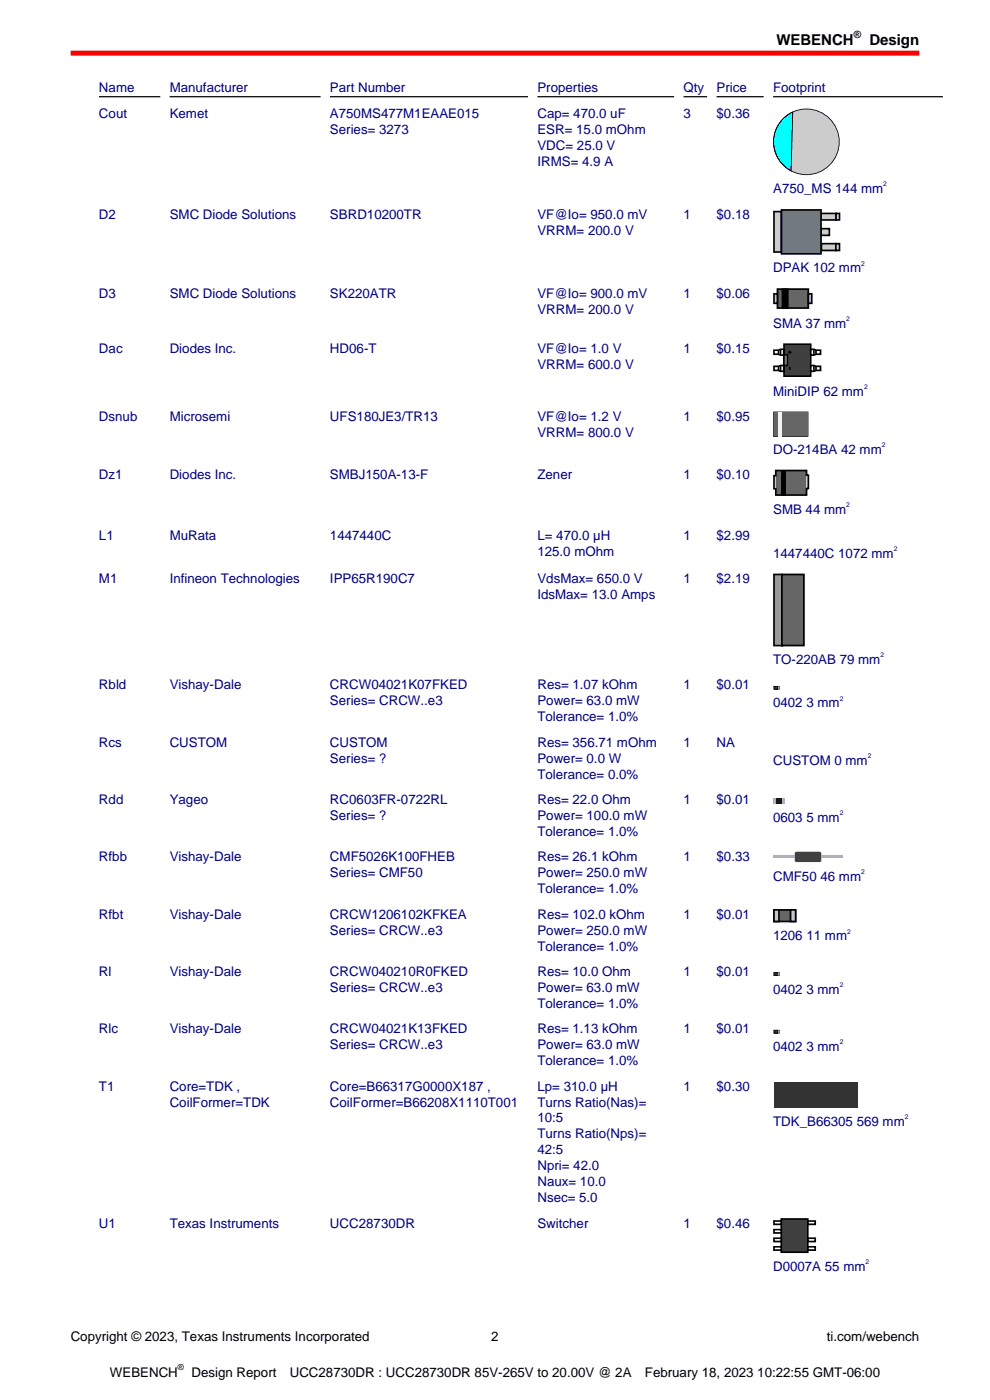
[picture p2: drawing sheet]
<svg xmlns="http://www.w3.org/2000/svg" width="210mm" height="297mm" viewBox="0 0 210 297" stroke-linecap="round" stroke-linejoin="round" font-family="sans-serif">
<defs><g id="words">
<g font-size="3.2">
<text x="164.7" y="9.6">WEBENCH</text>
<text x="184.4" y="9.6">Design</text>
</g>
<g font-size="2.8" fill="#000080">
<text x="21" y="19.4">Name</text>
<text x="36" y="19.4">Manufacturer</text>
<text x="70" y="19.4">Part Number</text>
<text x="114" y="19.4">Properties</text>
<text x="145" y="19.4">Qty</text>
<text x="152" y="19.4">Price</text>
<text x="164" y="19.4">Footprint</text>
<text x="21" y="25.1">Cout</text>
<text x="36" y="25.1">Kemet</text>
<text x="70" y="25.1">A750MS477M1EAAE015</text>
<text x="70" y="28.5">Series= 3273</text>
<text x="114" y="25.1">Cap= 470.0 uF</text>
<text x="114" y="28.5">ESR= 15.0 mOhm</text>
<text x="145" y="25.1">3</text>
<text x="152" y="25.1">$0.36</text>
<text x="114" y="31.8">VDC= 25.0 V</text>
<text x="114" y="35.2">IRMS= 4.9 A</text>
<text x="164" y="41">A750_MS 144 mm</text>
<text x="21" y="46.4">D2</text>
<text x="36" y="46.4">SMC Diode Solutions</text>
<text x="70" y="46.4">SBRD10200TR</text>
<text x="114" y="46.4">VF@Io= 950.0 mV</text>
<text x="145" y="46.4">1</text>
<text x="152" y="46.4">$0.18</text>
<text x="114" y="49.8">VRRM= 200.0 V</text>
<text x="164" y="57.8">DPAK 102 mm</text>
<text x="21" y="63.2">D3</text>
<text x="36" y="63.2">SMC Diode Solutions</text>
<text x="70" y="63.2">SK220ATR</text>
<text x="114" y="63.2">VF@Io= 900.0 mV</text>
<text x="145" y="63.2">1</text>
<text x="152" y="63.2">$0.06</text>
<text x="114" y="66.6">VRRM= 200.0 V</text>
<text x="164" y="69.5">SMA 37 mm</text>
<text x="21" y="74.9">Dac</text>
<text x="36" y="74.9">Diodes Inc.</text>
<text x="70" y="74.9">HD06-T</text>
<text x="114" y="74.9">VF@Io= 1.0 V</text>
<text x="145" y="74.9">1</text>
<text x="152" y="74.9">$0.15</text>
<text x="114" y="78.3">VRRM= 600.0 V</text>
<text x="164" y="84">MiniDIP 62 mm</text>
<text x="21" y="89.3">Dsnub</text>
<text x="36" y="89.3">Microsemi</text>
<text x="70" y="89.3">UFS180JE3/TR13</text>
<text x="114" y="89.3">VF@Io= 1.2 V</text>
<text x="145" y="89.3">1</text>
<text x="152" y="89.3">$0.95</text>
<text x="114" y="92.7">VRRM= 800.0 V</text>
<text x="21" y="101.7">Dz1</text>
<text x="36" y="101.7">Diodes Inc.</text>
<text x="70" y="101.7">SMBJ150A-13-F</text>
<text x="114" y="101.7">Zener</text>
<text x="145" y="101.7">1</text>
<text x="152" y="101.7">$0.10</text>
<text x="164" y="96.3">DO-214BA 42 mm</text>
<text x="164" y="109.1">SMB 44 mm</text>
<text x="21" y="114.5">L1</text>
<text x="36" y="114.5">MuRata</text>
<text x="70" y="114.5">1447440C</text>
<text x="114" y="114.5">L= 470.0 µH</text>
<text x="114" y="117.9">125.0 mOhm</text>
<text x="145" y="114.5">1</text>
<text x="152" y="114.5">$2.99</text>
<text x="164" y="118.3">1447440C 1072 mm</text>
<text x="21" y="123.7">M1</text>
<text x="36" y="123.7">Infineon Technologies</text>
<text x="70" y="123.7">IPP65R190C7</text>
<text x="114" y="123.7">VdsMax= 650.0 V</text>
<text x="145" y="123.7">1</text>
<text x="152" y="123.7">$2.19</text>
<text x="114" y="127.1">IdsMax= 13.0 Amps</text>
<text x="164" y="140.8">TO-220AB 79 mm</text>
<text x="21" y="146.2">Rbld</text>
<text x="36" y="146.2">Vishay-Dale</text>
<text x="70" y="146.2">CRCW04021K07FKED</text>
<text x="70" y="149.6">Series= CRCW..e3</text>
<text x="114" y="146.2">Res= 1.07 kOhm</text>
<text x="114" y="149.6">Power= 63.0 mW</text>
<text x="145" y="146.2">1</text>
<text x="152" y="146.2">$0.01</text>
<text x="114" y="153">Tolerance= 1.0%</text>
<text x="164" y="150.1">0402 3 mm</text>
<text x="21" y="158.4">Rcs</text>
<text x="36" y="158.4">CUSTOM</text>
<text x="70" y="158.4">CUSTOM</text>
<text x="70" y="161.8">Series= ?</text>
<text x="114" y="158.4">Res= 356.71 mOhm</text>
<text x="114" y="161.8">Power= 0.0 W</text>
<text x="145" y="158.4">1</text>
<text x="152" y="158.4">NA</text>
<text x="114" y="165.2">Tolerance= 0.0%</text>
<text x="164" y="162.2">CUSTOM 0 mm</text>
<text x="21" y="170.6">Rdd</text>
<text x="36" y="170.6">Yageo</text>
<text x="70" y="170.6">RC0603FR-0722RL</text>
<text x="70" y="173.9">Series= ?</text>
<text x="114" y="170.6">Res= 22.0 Ohm</text>
<text x="114" y="173.9">Power= 100.0 mW</text>
<text x="145" y="170.6">1</text>
<text x="152" y="170.6">$0.01</text>
<text x="114" y="177.3">Tolerance= 1.0%</text>
<text x="164" y="174.4">0603 5 mm</text>
<text x="21" y="182.7">Rfbb</text>
<text x="36" y="182.7">Vishay-Dale</text>
<text x="70" y="182.7">CMF5026K100FHEB</text>
<text x="114" y="182.7">Res= 26.1 kOhm</text>
<text x="145" y="182.7">1</text>
<text x="152" y="182.7">$0.33</text>
<text x="70" y="186.1">Series= CMF50</text>
<text x="114" y="186.1">Power= 250.0 mW</text>
<text x="114" y="189.5">Tolerance= 1.0%</text>
<text x="164" y="186.9">CMF50 46 mm</text>
<text x="21" y="194.9">Rfbt</text>
<text x="36" y="194.9">Vishay-Dale</text>
<text x="70" y="194.9">CRCW1206102KFKEA</text>
<text x="114" y="194.9">Res= 102.0 kOhm</text>
<text x="145" y="194.9">1</text>
<text x="152" y="194.9">$0.01</text>
<text x="70" y="198.3">Series= CRCW..e3</text>
<text x="114" y="198.3">Power= 250.0 mW</text>
<text x="114" y="201.6">Tolerance= 1.0%</text>
<text x="164" y="199.5">1206 11 mm</text>
<text x="21" y="207">Rl</text>
<text x="36" y="207">Vishay-Dale</text>
<text x="70" y="207">CRCW040210R0FKED</text>
<text x="114" y="207">Res= 10.0 Ohm</text>
<text x="145" y="207">1</text>
<text x="152" y="207">$0.01</text>
<text x="70" y="210.4">Series= CRCW..e3</text>
<text x="114" y="210.4">Power= 63.0 mW</text>
<text x="114" y="213.8">Tolerance= 1.0%</text>
<text x="164" y="210.9">0402 3 mm</text>
<text x="21" y="219.2">Rlc</text>
<text x="36" y="219.2">Vishay-Dale</text>
<text x="70" y="219.2">CRCW04021K13FKED</text>
<text x="114" y="219.2">Res= 1.13 kOhm</text>
<text x="145" y="219.2">1</text>
<text x="152" y="219.2">$0.01</text>
<text x="70" y="222.6">Series= CRCW..e3</text>
<text x="114" y="222.6">Power= 63.0 mW</text>
<text x="114" y="226">Tolerance= 1.0%</text>
<text x="164" y="223">0402 3 mm</text>
<text x="21" y="231.4">T1</text>
<text x="36" y="231.4">Core=TDK ,</text>
<text x="70" y="231.4">Core=B66317G0000X187 ,</text>
<text x="114" y="231.4">Lp= 310.0 µH</text>
<text x="145" y="231.4">1</text>
<text x="152" y="231.4">$0.30</text>
<text x="36" y="234.7">CoilFormer=TDK</text>
<text x="70" y="234.7">CoilFormer=B66208X1110T001</text>
<text x="114" y="234.7">Turns Ratio(Nas)=</text>
<text x="114" y="238.1">10:5</text>
<text x="164" y="239">TDK_B66305 569 mm</text>
<text x="114" y="241.5">Turns Ratio(Nps)=</text>
<text x="114" y="244.9">42:5</text>
<text x="114" y="248.3">Npri= 42.0</text>
<text x="114" y="251.7">Naux= 10.0</text>
<text x="114" y="255.1">Nsec= 5.0</text>
<text x="21" y="260.4">U1</text>
<text x="36" y="260.4">Texas Instruments</text>
<text x="70" y="260.4">UCC28730DR</text>
<text x="114" y="260.4">Switcher</text>
<text x="145" y="260.4">1</text>
<text x="152" y="260.4">$0.46</text>
<text x="164" y="269.7">D0007A 55 mm</text>
</g>
<g font-size="2.8">
<text x="15" y="284.4">Copyright © 2023, Texas Instruments Incorporated</text>
<text x="104.2" y="284.4">2</text>
<text x="175.4" y="284.4">ti.com/webench</text>
<text x="23.3" y="292">WEBENCH</text>
<text x="40.6" y="292">Design Report</text>
<text x="61.5" y="292">UCC28730DR : UCC28730DR 85V-265V to 20.00V @ 2A</text>
<text x="136.8" y="292">February 18, 2023 10:22:55 GMT-06:00</text>
</g>
<text font-size="2.1" x="181.1" y="8">®</text>
<text font-size="1.8" x="37.7" y="290.6">®</text>
<g font-size="1.4" fill="#000080">
<text x="187.4" y="39.5">2</text>
<text x="182.7" y="56.3">2</text>
<text x="179.5" y="68">2</text>
<text x="183.3" y="82.5">2</text>
<text x="187.1" y="94.8">2</text>
<text x="179.5" y="107.6">2</text>
<text x="189.6" y="116.9">2</text>
<text x="186.7" y="139.4">2</text>
<text x="178.1" y="148.6">2</text>
<text x="184.1" y="160.8">2</text>
<text x="178.1" y="172.9">2</text>
<text x="182.7" y="185.4">2</text>
<text x="179.7" y="198">2</text>
<text x="178.1" y="209.4">2</text>
<text x="178.1" y="221.6">2</text>
<text x="191.9" y="237.5">2</text>
<text x="183.6" y="268.2">2</text>
</g>
</g></defs>
<path d="M15 11.3h180" fill="none" stroke="#f00" stroke-width="1.1" stroke-linecap="butt"/>
<path d="M16 20.5h3" fill="none" stroke="#fff" stroke-width=".26"/>
<path d="M21 20.5h13M36 20.5h32M70 20.5h42M114 20.5h29M145 20.5h5M152 20.5h10M164 20.5h36" fill="none" stroke="#000" stroke-width=".26"/>
<circle cx="171.1" cy="30.1" r="7" fill="#ccc"/>
<path d="M164.2 30.1a6.9 6.9 0 0 1 13.7 0 6.9 6.9 0 0 1-13.7 0zM164 30.1a7.1 7.1 0 0 0 14.1 0 7.1 7.1 0 0 0-14.1 0z" fill="#000"/>
<path d="M166.1 24.6h.1" fill="none" stroke="#000" stroke-width=".21"/>
<path d="M166.1 25.3l2-1.5-.3 12.4a6.9 6.9 0 0 1-1.7-10.9z" fill="#0ff"/>
<path d="M166.1 25.3l2-1.5-.3 12.4a6.9 6.9 0 0 1-1.7-10.9z" fill="none" stroke="#000" stroke-width=".21"/>
<path d="M164.2 44.9h1.5v8.6h-1.5z" fill="#c9cdd3"/>
<path d="M164.2 44.9h1.5v8.6h-1.5z" fill="none" stroke="#000" stroke-width=".35"/>
<path d="M174.1 45.3h3.3v1.4h-3.3z" fill="#c9cdd3"/>
<path d="M174.1 45.3h3.3v1.4h-3.3z" fill="none" stroke="#000" stroke-width=".35"/>
<path d="M174.2 48.5h1.7v1.4h-1.7z" fill="#c9cdd3"/>
<path d="M174.2 48.5h1.7v1.4h-1.7z" fill="none" stroke="#000" stroke-width=".35"/>
<path d="M174.2 51.7h3.1v1.4h-3.1z" fill="#c9cdd3"/>
<path d="M174.2 51.7h3.1v1.4h-3.1z" fill="none" stroke="#000" stroke-width=".35"/>
<path d="M177.4 45.3h.7v1.4h-.7z" fill="#c9cdd3"/>
<path d="M177.4 45.3h.7v1.4h-.7z" fill="none" stroke="#000" stroke-width=".35"/>
<path d="M177.3 51.7h.8v1.4h-.8z" fill="#c9cdd3"/>
<path d="M177.3 51.7h.8v1.4h-.8z" fill="none" stroke="#000" stroke-width=".35"/>
<path d="M165.8 44.5h8.4v9.3h-8.4z" fill="#737a7f"/>
<path d="M165.8 44.5h8.4v9.3h-8.4z" fill="none" stroke="#000" stroke-width=".35"/>
<path d="M164.9 61.3h6.6v4.1h-6.6z" fill="#5b5b5b"/>
<path d="M164.9 61.3h6.6v4.1h-6.6z" fill="none" stroke="#000" stroke-width=".35"/>
<path d="M164.2 62.3h.7v2h-.7z" fill="#c6c6c6"/>
<path d="M164.2 62.3h.7v2h-.7z" fill="none" stroke="#000" stroke-width=".35"/>
<path d="M171.5 62.3h.7v2h-.7z" fill="#c6c6c6"/>
<path d="M166 61.3h1.1v4.1h-1.1zM171.5 62.3h.7v2h-.7z" fill="none" stroke="#000" stroke-width=".35"/>
<path d="M166 61.3h1.1v4.1h-1.1z" fill="#000"/>
<path d="M166.3 73h5.7v6.8h-5.7z" fill="#4d4d4d"/>
<path d="M166.3 73h5.7v6.8h-5.7zM167.1 74.7h.8M167.5 74.4v.7M167.5 77.8v.7" fill="none" stroke="#000" stroke-width=".35"/>
<path d="M164.2 74.3l2-.2v1.2l-2-.1z" fill="#fff"/>
<path d="M164.2 74.3l2-.2v1.2l-2-.1zM165.1 74.3v.9M165.6 74.1v1.2" fill="none" stroke="#000" stroke-width=".35"/>
<path d="M164.2 77.7l2-.2v1.3l-2-.2z" fill="#fff"/>
<path d="M164.2 77.7l2-.2v1.3l-2-.2zM165.1 77.7v.9M165.6 77.5v1.3" fill="none" stroke="#000" stroke-width=".35"/>
<path d="M172 74.1l2.1 .2v.9l-2.1 .1z" fill="#fff"/>
<path d="M172 74.1l2.1 .2v.9l-2.1 .1zM172.6 74.1v1.2M173.1 74.3v.9" fill="none" stroke="#000" stroke-width=".35"/>
<path d="M172 77.5l2.1 .2v.9l-2.1 .2z" fill="#fff"/>
<path d="M172 77.5l2.1 .2v.9l-2.1 .2zM172.6 77.5v1.3M173.1 77.7v.9" fill="none" stroke="#000" stroke-width=".35"/>
<path d="M166.3 75.2h.8v2.3h-.8z" fill="#808080"/>
<path d="M166.3 75.2h.8v2.3h-.8z" fill="none" stroke="#000" stroke-width=".35"/>
<path d="M164 87.4h7.4v5.2h-7.4z" fill="#666"/>
<path d="M164.1 87.4h7.3v5.1h-7.3zM164 87.3v5.3h7.5v-5.3z" fill="#000"/>
<path d="M165.2 87.3h.7v5.3h-.7z" fill="#f2f2f2"/>
<path d="M164.2 101h7.2v2.5h-7.2z" fill="#ccc"/>
<path d="M164.7 99.8h6.3v5.3h-6.3z" fill="#666"/>
<path d="M165.8 99.8h1v5.3h-1z" fill="#000"/>
<path d="M164.5 99.8h6.6v1h.4v2.8h-.4v1.4h-6.5v-1.3h-.4v-2.8h.4z" fill="none" stroke="#000" stroke-width=".35"/>
<path d="M164.2 121.9h1.8v15.1h-1.8z" fill="#999"/>
<path d="M164.2 121.9h1.8v15.1h-1.8z" fill="none" stroke="#000" stroke-width=".35"/>
<path d="M165.9 121.9h4.6v15.1h-4.6z" fill="#666"/>
<path d="M165.9 121.9h4.6v15.1h-4.6z" fill="none" stroke="#000" stroke-width=".35"/>
<path d="M164 145.5h1.4v.7h-1.4z" fill="#cbcbcb"/>
<path d="M164.4 145.5h.7v.7h-.7z" fill="#363636"/>
<g fill="#000">
<path d="M164.4 145.6h.6v.5h-.6zM164.4 145.5v.7h.7v-.7z"/>
<path d="M164.1 145.6h1.2v.5h-1.2zM164 145.5v.7h1.4v-.7z"/>
</g>
<path d="M164 169.4h2.4v1.2h-2.4z" fill="#b3b3b3"/>
<path d="M164.6 169.4h1.2v1.2h-1.2z" fill="#1a1a1a"/>
<path d="M168.6 180.9l.3-.2h5.2l.1 .3v1.7l-.3 .2-5.1-.1-.2-.3z" fill="#4d4d4d"/>
<g fill="#b3b3b3">
<path d="M164 181.5h4.6v.5h-4.6z"/>
<path d="M174.2 181.5h4.6v.5h-4.6z"/>
</g>
<path d="M164.2 193h4.6v2.5h-4.6z" fill="#5b5b5b"/>
<path d="M164.2 193h4.6v2.5h-4.6z" fill="none" stroke="#000" stroke-width=".35"/>
<path d="M164.2 193h1v2.5h-1z" fill="#c6c6c6"/>
<path d="M164.2 193h1v2.5h-1z" fill="none" stroke="#000" stroke-width=".35"/>
<path d="M167.7 193h1.1v2.5h-1.1z" fill="#c6c6c6"/>
<path d="M167.7 193h1.1v2.5h-1.1z" fill="none" stroke="#000" stroke-width=".35"/>
<path d="M164 206.3h1.4v.7h-1.4z" fill="#cbcbcb"/>
<path d="M164.4 206.3h.7v.7h-.7z" fill="#363636"/>
<g fill="#000">
<path d="M164.4 206.4h.6v.5h-.6zM164.4 206.3v.7h.7v-.7z"/>
<path d="M164.1 206.4h1.2v.5h-1.2zM164 206.3v.7h1.4v-.7z"/>
</g>
<path d="M164 218.5h1.4v.7h-1.4z" fill="#cbcbcb"/>
<path d="M164.4 218.5h.7v.7h-.7z" fill="#363636"/>
<g fill="#000">
<path d="M164.4 218.6h.6v.5h-.6zM164.4 218.5v.7h.7v-.7z"/>
<path d="M164.1 218.6h1.2v.5h-1.2zM164 218.5v.7h1.4v-.7z"/>
</g>
<path d="M164.3 229.6h17.8v5.4h-17.8z" fill="#333"/>
<path d="M165.7 258.6h5.6v7h-5.6z" fill="#404040"/>
<path d="M165.7 258.6h5.6v7h-5.6z" fill="none" stroke="#000" stroke-width=".35"/>
<path d="M164.2 259h1.5v.7h-1.5z" fill="#fff"/>
<path d="M164.2 259h1.5v.7h-1.5z" fill="none" stroke="#000" stroke-width=".35"/>
<path d="M164.2 260.9h1.5v.7h-1.5z" fill="#fff"/>
<path d="M164.2 260.9h1.5v.7h-1.5z" fill="none" stroke="#000" stroke-width=".35"/>
<path d="M164.2 262.7h1.5v.7h-1.5z" fill="#fff"/>
<path d="M164.2 262.7h1.5v.7h-1.5z" fill="none" stroke="#000" stroke-width=".35"/>
<path d="M164.2 264.5h1.5v.7h-1.5z" fill="#fff"/>
<path d="M164.2 264.5h1.5v.7h-1.5z" fill="none" stroke="#000" stroke-width=".35"/>
<path d="M171.4 259h1.5v.7h-1.5z" fill="#fff"/>
<path d="M171.4 259h1.5v.7h-1.5z" fill="none" stroke="#000" stroke-width=".35"/>
<path d="M171.4 262.7h1.5v.7h-1.5z" fill="#fff"/>
<path d="M171.4 262.7h1.5v.7h-1.5z" fill="none" stroke="#000" stroke-width=".35"/>
<path d="M171.4 264.5h1.5v.7h-1.5z" fill="#fff"/>
<path d="M171.4 264.5h1.5v.7h-1.5z" fill="none" stroke="#000" stroke-width=".35"/>
<use href="#words"/>
</svg>
